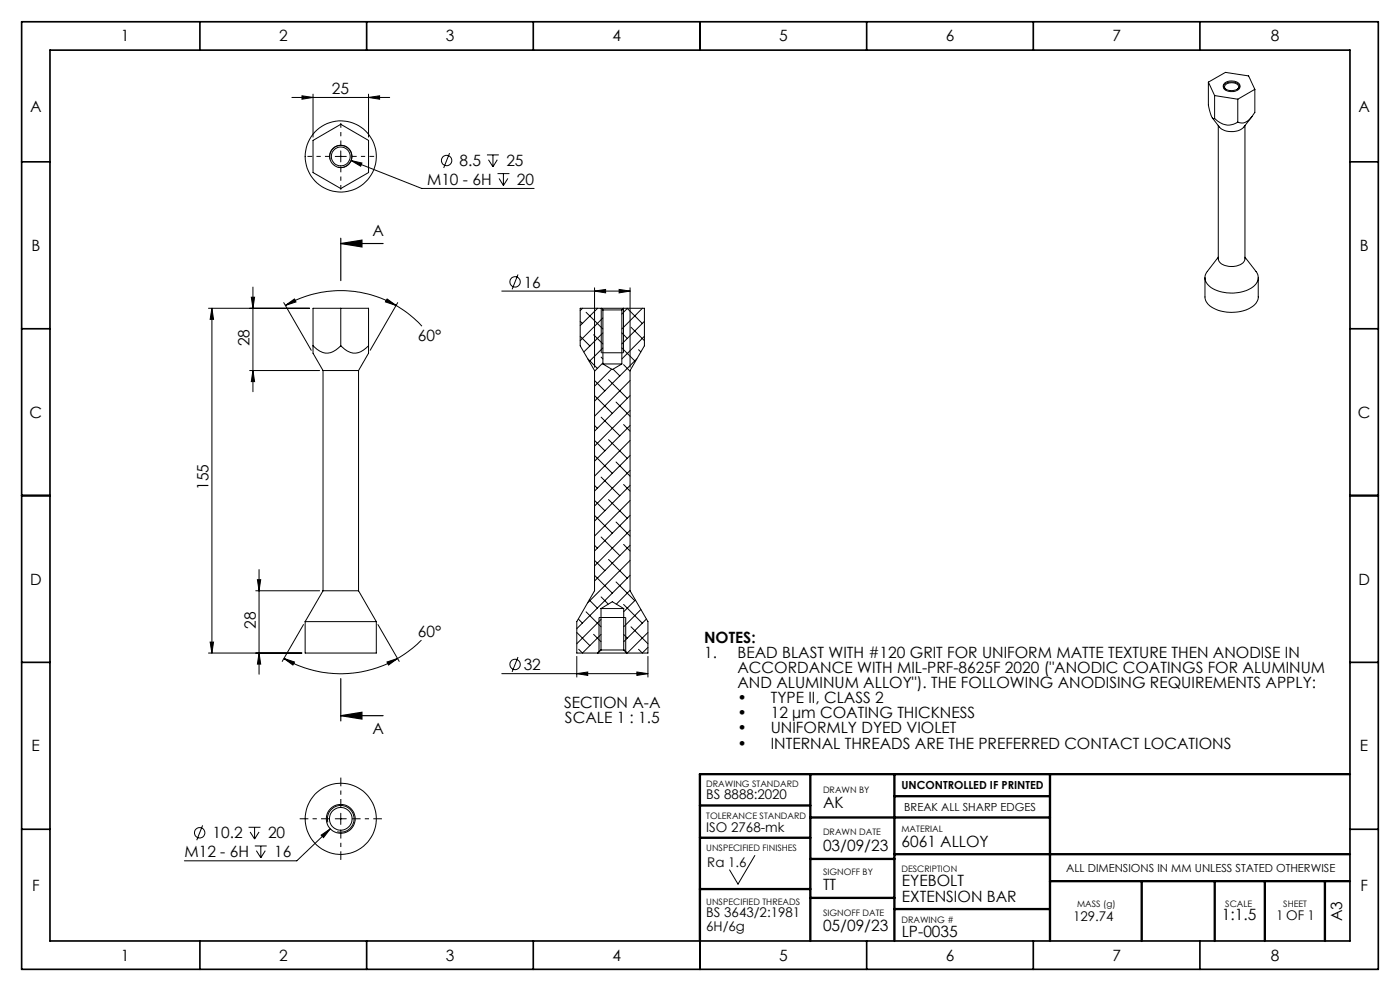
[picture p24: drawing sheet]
<svg xmlns="http://www.w3.org/2000/svg" width="420mm" height="297mm" viewBox="0 0 420 297" stroke-linecap="round" stroke-linejoin="round" font-family="sans-serif">
<defs><g id="words">
<g font-size="4.7">
<text x="36.2" y="12.4">1</text>
<text x="83.7" y="12.4">2</text>
<text x="133.7" y="12.4">3</text>
<text x="183.7" y="12.4">4</text>
<text x="233.7" y="12.4">5</text>
<text x="283.7" y="12.4">6</text>
<text x="333.7" y="12.4">7</text>
<text x="381.2" y="12.4">8</text>
<text x="99.6" y="28.2">25</text>
<text x="9" y="33.4">A</text>
<text x="407.5" y="33.4">A</text>
<text x="137.9" y="49.8">8.5</text>
<text x="151.9" y="49.8">25</text>
<text x="128.1" y="55.4">M10 - 6H</text>
<text x="155.1" y="55.4">20</text>
<text x="111.7" y="70.8">A</text>
<text x="9.4" y="75.2">B</text>
<text x="407.9" y="75.2">B</text>
<text x="157.1" y="86.2">16</text>
<text x="74.9" y="103.8" transform="rotate(-90 74.9 103.8)">28</text>
<text x="125.4" y="102.3">60°</text>
<text x="8.9" y="125.2">C</text>
<text x="407.4" y="125.2">C</text>
<text x="62.6" y="146.8" transform="rotate(-90 62.6 146.8)">155</text>
<text x="9" y="175.2">D</text>
<text x="407.5" y="175.2">D</text>
<text x="76.7" y="188.5" transform="rotate(-90 76.7 188.5)">28</text>
<text x="125.4" y="190.8">60°</text>
<text x="211.2" y="192.7">NOTES:</text>
<text x="211.2" y="197.2">1.</text>
<text x="221.2" y="197.2">BEAD BLAST WITH #120 GRIT FOR UNIFORM MATTE TEXTURE THEN ANODISE IN</text>
<text x="157.1" y="200.8">32</text>
<text x="221.2" y="201.7">ACCORDANCE WITH MIL-PRF-8625F 2020 (&quot;ANODIC COATINGS FOR ALUMINUM</text>
<text x="221.2" y="206.2">AND ALUMINUM ALLOY&quot;). THE FOLLOWING ANODISING REQUIREMENTS APPLY:</text>
<text x="169.3" y="212.3">SECTION A-A</text>
<text x="221.2" y="210.8">•</text>
<text x="221.2" y="215.3">•</text>
<text x="231.2" y="210.8">TYPE II, CLASS 2</text>
<text x="231.2" y="215.3">12 µm COATING THICKNESS</text>
<text x="111.7" y="219.9">A</text>
<text x="169.5" y="216.8">SCALE 1 : 1.5</text>
<text x="221.2" y="219.8">•</text>
<text x="231.2" y="219.8">UNIFORMLY DYED VIOLET</text>
<text x="9.5" y="225.2">E</text>
<text x="221.2" y="224.4">•</text>
<text x="231.2" y="224.4">INTERNAL THREADS ARE THE PREFERRED CONTACT LOCATIONS</text>
<text x="408" y="225.2">E</text>
<text x="246.9" y="242.1">AK</text>
<text x="63.8" y="251.3">10.2</text>
<text x="80.4" y="251.3">20</text>
<text x="55.3" y="256.9">M12 - 6H</text>
<text x="82.3" y="256.9">16</text>
<text x="246.9" y="255">03/09/23</text>
<text x="270.4" y="253.9">6061 ALLOY</text>
<text x="9.6" y="266.9">F</text>
<text x="246.9" y="266.8">TT</text>
<text x="270.6" y="265.7">EYEBOLT</text>
<text x="408.1" y="266.9">F</text>
<text x="270.6" y="270.2">EXTENSION BAR</text>
<text x="366.6" y="275.9">1:1.5</text>
<text x="246.9" y="279.2">05/09/23</text>
<text x="270.5" y="280.7">LP-0035</text>
<text x="402.7" y="276.1" transform="rotate(-90 402.7 276.1)">A3</text>
<text x="36.2" y="287.9">1</text>
<text x="83.7" y="287.9">2</text>
<text x="133.7" y="287.9">3</text>
<text x="183.7" y="287.9">4</text>
<text x="233.7" y="287.9">5</text>
<text x="283.7" y="287.9">6</text>
<text x="333.7" y="287.9">7</text>
<text x="381.2" y="287.9">8</text>
</g>
<g font-size="4">
<text x="211.9" y="239.4">BS 8888:2020</text>
<text x="211.9" y="249.2">ISO 2768-mk</text>
<text x="212.2" y="259.8">Ra 1.6</text>
<text x="211.9" y="274.9">BS 3643/2:1981</text>
<text x="382.9" y="275.7">1 OF 1</text>
<text x="211.9" y="278.9">6H/6g</text>
<text x="321.9" y="276.2">129.74</text>
</g>
<g font-size="3.3">
<text x="270.4" y="236.5">UNCONTROLLED IF PRINTED</text>
<text x="271.3" y="242.9">BREAK ALL SHARP EDGES</text>
<text x="319.9" y="261.3">ALL DIMENSIONS IN MM UNLESS STATED OTHERWISE</text>
</g>
<g font-size="2.7">
<text x="211.9" y="235.7">DRAWING STANDARD</text>
<text x="246.9" y="237.6">DRAWN BY</text>
<text x="211.9" y="245.5">TOLERANCE STANDARD</text>
<text x="246.9" y="250.2">DRAWN DATE</text>
<text x="270.4" y="249.2">MATERIAL</text>
<text x="211.9" y="255">UNSPECIFIED FINISHES</text>
<text x="246.9" y="262.2">SIGNOFF BY</text>
<text x="270.4" y="261.3">DESCRIPTION</text>
<text x="211.9" y="271.2">UNSPECIFIED THREADS</text>
<text x="246.9" y="274.5">SIGNOFF DATE</text>
<text x="323.1" y="271.9">MASS (g)</text>
<text x="367.6" y="271.9">SCALE</text>
<text x="385" y="271.9">SHEET</text>
<text x="270.4" y="276.7">DRAWING #</text>
</g>
</g></defs>
<g fill="none" stroke="#000" stroke-width=".5">
<path d="M6.5 6.5h407v284h-407zM15 15h390v267h-390zM60 6.5v8.5M110 6.5v8.5M160 6.5v8.5M210 6.5v8.5M260 6.5v8.5M310 6.5v8.5M360 6.5v8.5M6.5 48.5h8.5M405 48.5h8.5M6.5 98.5h8.5"/>
<path d="M405 98.5h8.5M6.5 148.5h8.5M405 148.5h8.5M6.5 198.5h8.5M405 198.5h8.5M6.5 248.5h8.5M405 248.5h8.5M60 282v8.5M110 282v8.5M160 282v8.5M210 282v8.5M260 282v8.5"/>
<path d="M310 282v8.5M360 282v8.5"/>
</g>
<g fill="none" stroke="#000" stroke-width=".7">
<path d="M243.1 232v50M268.3 232v50M268.3 238.6h46.7M315 232v50M405 232h-195v50M210 241.4h33.1M210 251.1h33.1M243.1 245h71.9M243.1 257.4h25.2M268.3 256h136.7M210 266.4h33.1M243.1 269.1h25.2"/>
<path d="M268.3 272.4h46.7M315 264.1h90M342.5 264.1v17.9M364.4 264.1v17.9M379.4 264.1v17.9M397.5 264.1v17.9"/>
</g>
<g fill="none" stroke="#000" stroke-width=".3">
<path d="M87.6 29.2h29.3M90.6 28.7l3.3 .5-3.3 .5zM93.9 28.2v12.9M110.6 29.2l3.3-.5v1zM110.6 28.2v12.9M362.5 24.6v6.9a6 6 0 0 0 1.5 4.1l.4-.1M362.5 24.6l1.9 4M362.5 24.6l5.1-2.9 7 1.1 1.8 4M364.4 35.5a5.1 5.1 0 0 0 6.9 1.1M364.4 28.6v6.9M364.4 28.6l6.9 1.1M365.5 37.6v40a3 3 0 0 0 3.1 2.2 4.4 4.4 0 0 0 4.9-1.9v-40.3"/>
<path d="M367.2 25.4a3.3 3.3 0 0 1 4.8 .4 2.28 2.28 0 0 1-3.1 1.6 1.48 1.48 0 0 1-1.7-1.9zM367.4 24.9a3.3 3.3 0 0 1 4.5 .5 1.57 1.57 0 0 1-1.8 1.7 2.36 2.36 0 0 1-3.1-1.6zM367.8 26.8a.98 .98 0 0 1-.4-1.1 .98 .98 0 0 1 1-.7 2.35 2.35 0 0 1 3.2 1.1l-.5 .7M371.3 29.7v6.9M375.6 34.9l-2.5 3.2a5.6 5.6 0 0 1-7.3 0l-2.1-2.8M376.4 26.8v6.9a5 5 0 0 1-4 3.2l-1.1-.3M376.4 26.8l-5.1 2.9M93.9 42.1l8.3-4.9 8.4 4.9v9.6l-8.4 4.8-8.3-4.8zM99 47.8a3.3 3.3 0 0 1 2.9-4.2 3.3 3.3 0 0 1 3.6 3.6 3.3 3.3 0 0 1-4.1 2.9M100.6 46.9h3.3M102.2 45.2v3.3M105.3 48.1l3.3 .8-.4 .9z"/>
<path d="M105.3 48.1l21.2 8.4h33.7M134.9 45.9l-1.8 4.4M146.1 46.4h3.5M146.5 47.9l1.4 2.1M147.9 46.4v3.6M149.2 47.9l-1.3 2.1M149.3 52h3.5M149.7 53.5l1.3 2.1M151 52v3.6M152.4 53.5l-1.4 2.1M365.5 77.1l-3.3 4.2a3.2 3.2 0 0 0 1.3 5 11.7 11.7 0 0 0 13-.9 2.92 2.92 0 0 0 .3-4.1l-3.3-4.2M62.5 92.4h30.4"/>
<path d="M63.6 92.4v103.3M63.6 92.4l.5 3.3h-1.1zM75.4 89.1h1l-.5 3.3zM75.9 86v31.4M85.1 90.7l8.3 14.3M85.6 91.5l2.7-1.9 .5 .9zM85.6 91.5a33.2 33.2 0 0 1 33.2 0M102.2 92.4v11.2M116.1 89.6l2.7 1.9-3.2-1zM118.8 91.5l4.1 2.9 3.7 3.4M119.3 90.7l-8.2 14.3M150.5 87.2h38.5"/>
<path d="M155.4 82.3l-1.8 4.4M174.1 96.3l.6 .6M174.8 92.4l-.7 .7M175.8 93.6l5.1 5M178.4 87.2l3.3-.5v1.1zM178.4 86.3v23.8M179.1 92.4l.1 .1M179.3 92.4l-5.2 5.2M180.4 92.4h6.6M180.4 92.4h-6.3v11.2l4.3 7.5v66l-5.4 9.2v9.4h6.4M180.4 92.4l.5 .5M180.4 92.4v13.3h6.6v-13.3"/>
<path d="M180.9 95.3l-6.8 6.8M180.9 99.8l-5.7 5.7M180.9 92.9h5.6M180.9 92.9v16.2M185.7 86.7l3.3 .5-3.3 .6zM186.5 99.8l1.7 1.6M186.5 92.9v16.2M187 92.4h6.3v11.2l-4.3 7.5v66l5.4 9.2v9.4h-6.4M187 92.4l-.5 .5M188.1 92.4l4.6 4.5M188.2 92.4l-1.7 1.7M189 86.3v23.8"/>
<path d="M189.3 98.1l4 4M192.7 92.4l-6.2 6.2M193.3 96.3l-6.8 6.8M361.5 83.2v5.8a4.5 4.5 0 0 0 3.5 3.8 11.6 11.6 0 0 0 11.5-1.6l.8-1.1 .2-.8v-6.1M74.9 111.1h21M75.9 111.1l.5 3.3h-1zM93.9 103.6v2.3l3 5.2M93.9 103.6a5 5 0 0 0 6 1.8l2.3-1.8M93.9 103.6v-11.2h16.7v11.2M96.9 111.1h10.7M96.9 111.1v66M102.2 103.6a5 5 0 0 0 6 1.8l2.4-1.8"/>
<path d="M107.6 111.1v66M110.6 103.6v2.3l-3 5.2M174.1 100.8l2.9 2.9M176.3 107.5l2.9 2.9M178.1 100.3l2.8 2.8M178.4 118.6l5.3 5.3M178.4 114l3.1 3.2M180.3 107l.6 .6M180.9 104.3l-4.1 4M180.9 108.8l-2.5 2.5M180.9 109.1h5.6M180.9 109.1l2.8 1.7 2.8-1.7"/>
<path d="M182.6 113.8l5.6 5.6M183.5 110.6l-5.1 5.1M183.9 110.6l2 2.1M186.5 104.3l3.9 3.9M187.1 109.3l1.9 2M189 114l-10.6 10.7M189 118.6l-10.6 10.6M191.1 107.5l-12.7 12.7M191.6 104.8l.7 .7M193.3 100.8l-6.8 6.8M178.4 136.5l5.3 5.3M178.4 132l3.1 3.1"/>
<path d="M178.4 127.5l.8 .9M180.3 125l5.6 5.6M182.6 131.8l5.6 5.6M184.8 138.5l4.2 4.2M184.8 120.5l4.2 4.2M187.1 127.2l1.9 2M189 123l-10.6 10.7M189 127.5l-10.6 10.7M189 132l-10.6 10.7M189 136.5l-10.6 10.7M178.4 154.5l5.3 5.3M178.4 150l3.1 3.1"/>
<path d="M178.4 145.5l.8 .8M180.3 143l5.6 5.6M182.6 149.7l5.6 5.6M184.8 156.5l4.2 4.2M187.1 145.2l1.9 2M189 141l-10.6 10.7M189 145.5l-10.6 10.7M189 150l-10.6 10.7M189 154.5l-10.6 10.6M189 159l-10.6 10.6M76.7 177.1h19.2M77.2 173.7h1l-.5 3.4z"/>
<path d="M77.7 170.7v31.4M96.9 177.1h10.7M96.9 177.1l-5.4 9.2M107.6 177.1l5.3 9.2M176.8 179.8l2.4 2.4M178.4 172.4l5.3 5.4M178.4 168l3.1 3M178.4 163.4l.8 .9M180.3 178.9l2.2 2.2M180.3 160.9l5.6 5.6M182.6 167.7l5.6 5.6M184.8 174.4l5.6 5.6"/>
<path d="M187.1 163.2l1.9 1.9M189 163.4l-10.6 10.7M189 168l-12.8 12.7M189 172.4l-16 16M189 176.9l-4.1 4.2M190.6 179.8l-3.5 3.5M62.5 195.7h28.1M63 192.4h1.1l-.5 3.3zM77.7 195.7l.5 3.3h-1zM85.2 197.3l3.1 1.1-.4 .9zM85.2 197.3a33.9 33.9 0 0 0 34.1 0M91.1 187.2l-6.4 11"/>
<path d="M91.5 186.3v9.4h21.4v-9.4M91.5 186.3h21.4M113.4 187.2l6.4 11M116.1 198.4l3.2-1.1-2.7 2zM126.4 191.8l-2.6 2.5-4.5 3M155.4 196.9l-1.8 4.5M173 189.5l4 4M173 196.7v6.2M173.5 185.5l1.2 1.3M175.8 183.4l4.5 4.5M178.1 190.1l2.2 2.2M179.4 195.7h8.6"/>
<path d="M179.7 195.4v-10.3h8v10.3M180.3 185.7l-7.3 7.2M180.3 190.1l-5.6 5.6-1.1-1.1M180.3 194.6l-1.1 1.1M180.3 194.8h6.8M180.3 182.4h6.8M180.3 182.4l3.4-2.1 3.4 2.1M180.3 182.4v12.4M180.3 194.8l-.9 .9M187.1 181.1l5.6 5.7M187.1 190.1l1.1 1.1M187.1 194.8l.9 .9"/>
<path d="M187.1 182.4v12.4M189.3 187.9l5.1 5M192.3 182.7l-5.2 5.2M193.9 185.5l-6.8 6.8M194.4 189.5l-6.2 6.2-1.1-1.1M194.4 194l-1.7 1.7-1.1-1.1M194.4 196.7v6.2M150.5 201.9h43.9M173 201.9l3.3-.5v1zM191.1 201.4l3.3 .5-3.3 .5zM60.8 247.4l-1.8 4.4M74.6 247.9h3.5"/>
<path d="M75 249.3l1.4 2.2M76.4 247.9v3.6M76.4 253.5h3.6M76.9 254.9l1.3 2.2M77.7 249.3l-1.3 2.2M78.2 253.5v3.6M79.6 254.9l-1.4 2.2M96.3 250.3l2.8-1.9-2.1 2.6zM98.4 246.4a4 4 0 0 1 3.5-5 4 4 0 0 1 4.3 4.4 4 4 0 0 1-5 3.5M99.1 248.4l-10.1 9.6h-33.7M100.6 245.4h3.3M102.2 243.7v3.4"/>
<path d="M226.4 256.4l-5 8.6-2.5-4.3"/>
<circle cx="102.2" cy="46.9" r="10.7"/>
<circle cx="102.2" cy="46.9" r="2.83"/>
<circle cx="102.2" cy="46.9" r="3.3"/>
<circle cx="134" cy="48.1" r="1.55"/>
<circle cx="154.5" cy="84.5" r="1.55"/>
<circle cx="154.5" cy="199.1" r="1.55"/>
<circle cx="59.9" cy="249.6" r="1.55"/>
<circle cx="102.2" cy="245.4" r="10.7"/>
<circle cx="102.2" cy="245.4" r="3.4"/>
<circle cx="102.2" cy="245.4" r="4.3"/>
</g>
<path d="M102.2 73h12.7M102.2 71.4v12.7M102.2 73l6.4-1v2zM102.2 203.4v12.7M102.2 214.5h12.7M102.2 214.5l6.4-1v2z" fill="none" stroke="#000" stroke-width=".35"/>
<path d="M98.9 245.4h-9M102.2 242.1v-9M102.2 248.7v9M105.6 245.4h9" fill="none" stroke="#000" stroke-width=".3" stroke-dasharray="15.2 1.3 1.3 1.3" stroke-dashoffset="12.6" stroke-linecap="butt"/>
<path d="M98.9 46.9h-6.7M102.2 43.5v-6.6M102.2 50.2v6.7M105.6 46.9h6.6" fill="none" stroke="#000" stroke-width=".3" stroke-dasharray="15.2 1.3 1.3 1.3" stroke-dashoffset="13.8" stroke-linecap="butt"/>
<g fill="#000">
<path d="M102.2 73l6.4-1v2zM102.2 214.5l6.4-1v2z"/>
<path d="M63.6 92.4l.5 3.3h-1.1zM63 192.4h1.1l-.5 3.3zM75.4 89.1h1l-.5 3.3zM75.9 111.1l.5 3.3h-1zM77.2 173.7h1l-.5 3.4zM77.7 195.7l.5 3.3h-1z"/>
<path d="M185.7 86.7l3.3 .5-3.3 .6zM178.4 87.2l3.3-.5v1.1z"/>
<path d="M85.2 197.3l3.1 1.1-.4 .9zM116.1 198.4l3.2-1.1-2.7 2zM116.1 89.6l2.7 1.9-3.2-1zM85.6 91.5l2.7-1.9 .5 .9zM105.3 48.1l2.9 1.7 .4-.9zM90.6 28.7l3.3 .5-3.3 .5zM110.6 29.2l3.3-.5v1zM96.3 250.3l.7 .7 2.1-2.6zM173 201.9l3.3-.5v1zM191.1 201.4l3.3 .5-3.3 .5z"/>
</g>
<use href="#words"/>
</svg>
